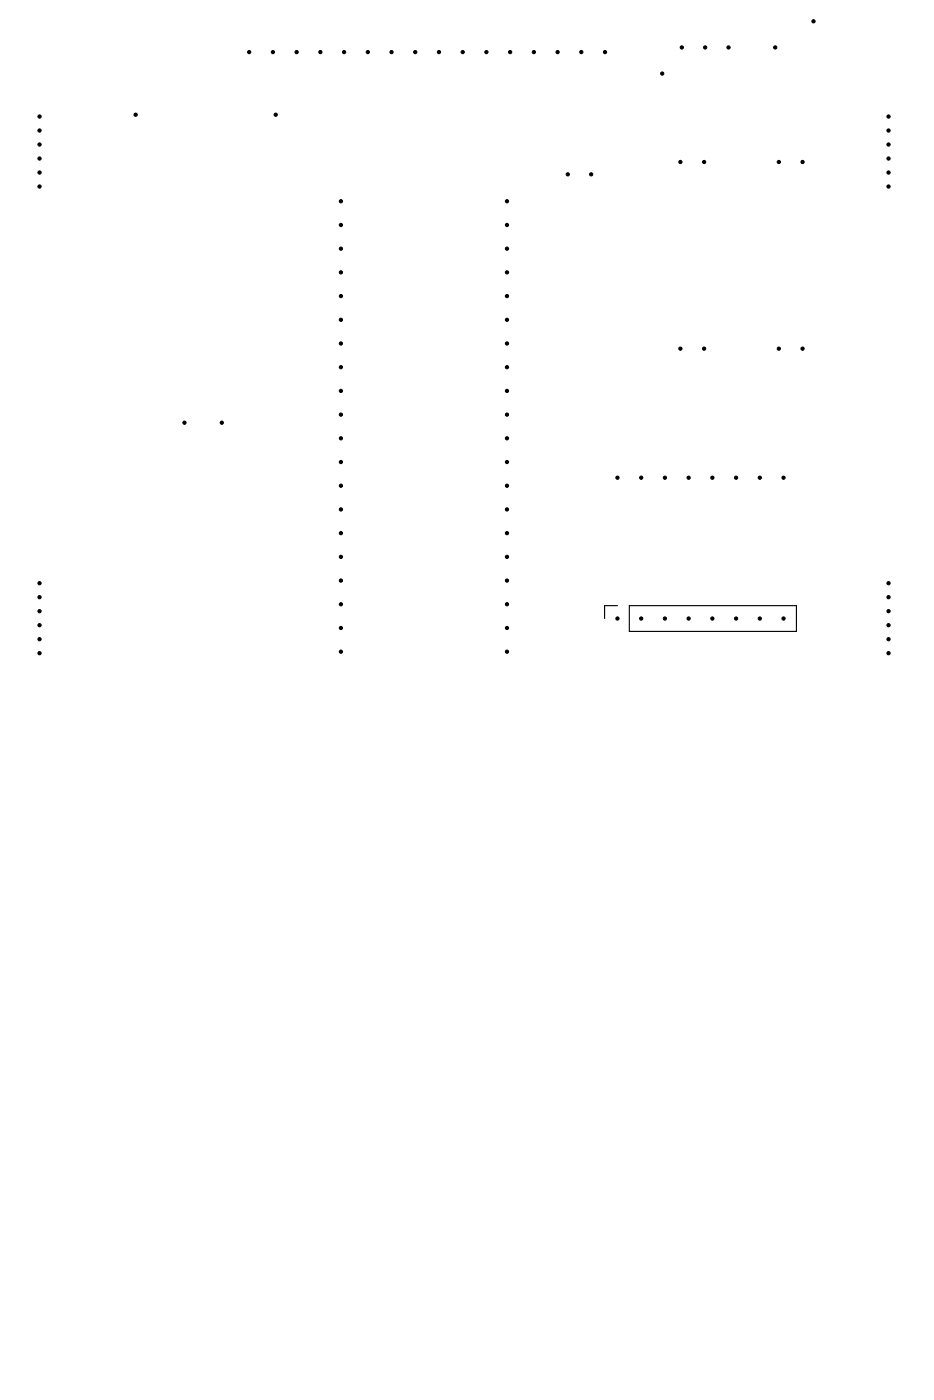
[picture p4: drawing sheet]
<svg xmlns="http://www.w3.org/2000/svg" width="100mm" height="150mm" viewBox="0 0 100 150" stroke-linecap="round" stroke-linejoin="round" font-family="sans-serif">
<path d="M66.1 64.9h-1.4v1.4M67.4 64.9h17.9v2.8h-17.9z" fill="none" stroke="#000" stroke-width=".12"/>
<g fill="#000" stroke="#000" stroke-width=".11">
<circle cx="4.2" cy="20" r=".17"/>
<circle cx="4.2" cy="18.5" r=".17"/>
<circle cx="4.2" cy="17" r=".17"/>
<circle cx="4.2" cy="15.5" r=".17"/>
<circle cx="4.2" cy="14" r=".17"/>
<circle cx="4.2" cy="12.5" r=".17"/>
<circle cx="14.5" cy="12.3" r=".17"/>
<circle cx="26.7" cy="5.6" r=".18"/>
<circle cx="29.2" cy="5.6" r=".18"/>
<circle cx="29.5" cy="12.3" r=".18"/>
<circle cx="31.8" cy="5.6" r=".18"/>
<circle cx="34.3" cy="5.6" r=".18"/>
<circle cx="36.8" cy="5.6" r=".18"/>
<circle cx="39.4" cy="5.6" r=".18"/>
<circle cx="41.9" cy="5.6" r=".18"/>
<circle cx="44.5" cy="5.6" r=".18"/>
<circle cx="47" cy="5.6" r=".18"/>
<circle cx="49.5" cy="5.6" r=".18"/>
<circle cx="52.1" cy="5.6" r=".18"/>
<circle cx="54.6" cy="5.6" r=".18"/>
<circle cx="57.2" cy="5.6" r=".18"/>
<circle cx="59.7" cy="5.6" r=".18"/>
<circle cx="60.8" cy="18.7" r=".18"/>
<circle cx="62.2" cy="5.6" r=".18"/>
<circle cx="63.3" cy="18.7" r=".17"/>
<circle cx="64.8" cy="5.6" r=".18"/>
<circle cx="70.9" cy="7.9" r=".17"/>
<circle cx="72.8" cy="17.4" r=".17"/>
<circle cx="73" cy="5.1" r=".17"/>
<circle cx="75.4" cy="17.4" r=".17"/>
<circle cx="75.5" cy="5.1" r=".17"/>
<circle cx="78" cy="5.1" r=".17"/>
<circle cx="83" cy="5.1" r=".17"/>
<circle cx="83.4" cy="17.4" r=".17"/>
<circle cx="85.9" cy="17.4" r=".17"/>
<circle cx="87.1" cy="2.3" r=".18"/>
<circle cx="95.1" cy="20" r=".17"/>
<circle cx="95.1" cy="18.5" r=".17"/>
<circle cx="95.1" cy="17" r=".17"/>
<circle cx="95.1" cy="15.5" r=".17"/>
<circle cx="95.1" cy="14" r=".17"/>
<circle cx="95.1" cy="12.5" r=".17"/>
<circle cx="36.5" cy="29.2" r=".17"/>
<circle cx="36.5" cy="34.3" r=".17"/>
<circle cx="36.5" cy="21.6" r=".17"/>
<circle cx="36.5" cy="24.1" r=".17"/>
<circle cx="36.5" cy="26.6" r=".17"/>
<circle cx="36.5" cy="39.3" r=".17"/>
<circle cx="36.5" cy="36.8" r=".17"/>
<circle cx="36.5" cy="31.7" r=".17"/>
<circle cx="54.3" cy="31.7" r=".17"/>
<circle cx="54.3" cy="29.2" r=".17"/>
<circle cx="54.3" cy="39.3" r=".17"/>
<circle cx="54.3" cy="21.6" r=".17"/>
<circle cx="54.3" cy="36.8" r=".17"/>
<circle cx="54.3" cy="34.3" r=".17"/>
<circle cx="54.3" cy="24.1" r=".17"/>
<circle cx="54.3" cy="26.6" r=".17"/>
<circle cx="72.8" cy="37.4" r=".17"/>
<circle cx="75.4" cy="37.4" r=".17"/>
<circle cx="83.4" cy="37.4" r=".17"/>
<circle cx="85.9" cy="37.4" r=".17"/>
<circle cx="19.7" cy="45.3" r=".17"/>
<circle cx="23.7" cy="45.3" r=".17"/>
<circle cx="36.5" cy="52" r=".17"/>
<circle cx="36.5" cy="57.1" r=".17"/>
<circle cx="36.5" cy="49.5" r=".17"/>
<circle cx="36.5" cy="44.4" r=".17"/>
<circle cx="36.5" cy="41.9" r=".17"/>
<circle cx="36.5" cy="54.6" r=".17"/>
<circle cx="36.5" cy="59.7" r=".17"/>
<circle cx="36.5" cy="47" r=".17"/>
<circle cx="54.3" cy="52" r=".17"/>
<circle cx="54.3" cy="54.6" r=".17"/>
<circle cx="54.3" cy="44.4" r=".17"/>
<circle cx="54.3" cy="41.9" r=".17"/>
<circle cx="54.3" cy="49.5" r=".17"/>
<circle cx="54.3" cy="57.1" r=".17"/>
<circle cx="54.3" cy="47" r=".17"/>
<circle cx="54.3" cy="59.7" r=".17"/>
<circle cx="66.1" cy="51.2" r=".17"/>
<circle cx="68.7" cy="51.2" r=".17"/>
<circle cx="71.2" cy="51.2" r=".17"/>
<circle cx="73.7" cy="51.2" r=".17"/>
<circle cx="76.3" cy="51.2" r=".17"/>
<circle cx="78.8" cy="51.2" r=".17"/>
<circle cx="81.4" cy="51.2" r=".17"/>
<circle cx="83.9" cy="51.2" r=".17"/>
<circle cx="4.2" cy="64" r=".17"/>
<circle cx="4.2" cy="65.5" r=".17"/>
<circle cx="4.2" cy="68.5" r=".17"/>
<circle cx="4.2" cy="70" r=".17"/>
<circle cx="4.2" cy="67" r=".17"/>
<circle cx="4.2" cy="62.5" r=".17"/>
<circle cx="36.5" cy="67.3" r=".17"/>
<circle cx="36.5" cy="69.8" r=".17"/>
<circle cx="36.5" cy="64.7" r=".17"/>
<circle cx="36.5" cy="62.2" r=".17"/>
<circle cx="54.3" cy="67.3" r=".17"/>
<circle cx="54.3" cy="69.8" r=".17"/>
<circle cx="54.3" cy="62.2" r=".17"/>
<circle cx="54.3" cy="64.7" r=".17"/>
<circle cx="66.1" cy="66.3" r=".17"/>
<circle cx="68.7" cy="66.3" r=".17"/>
<circle cx="71.2" cy="66.3" r=".17"/>
<circle cx="73.7" cy="66.3" r=".17"/>
<circle cx="76.3" cy="66.3" r=".17"/>
<circle cx="78.8" cy="66.3" r=".17"/>
<circle cx="81.4" cy="66.3" r=".17"/>
<circle cx="83.9" cy="66.3" r=".17"/>
<circle cx="95.1" cy="64" r=".17"/>
<circle cx="95.1" cy="65.5" r=".17"/>
<circle cx="95.1" cy="67" r=".17"/>
<circle cx="95.1" cy="68.5" r=".17"/>
<circle cx="95.1" cy="70" r=".17"/>
<circle cx="95.1" cy="62.5" r=".17"/>
</g>
</svg>
